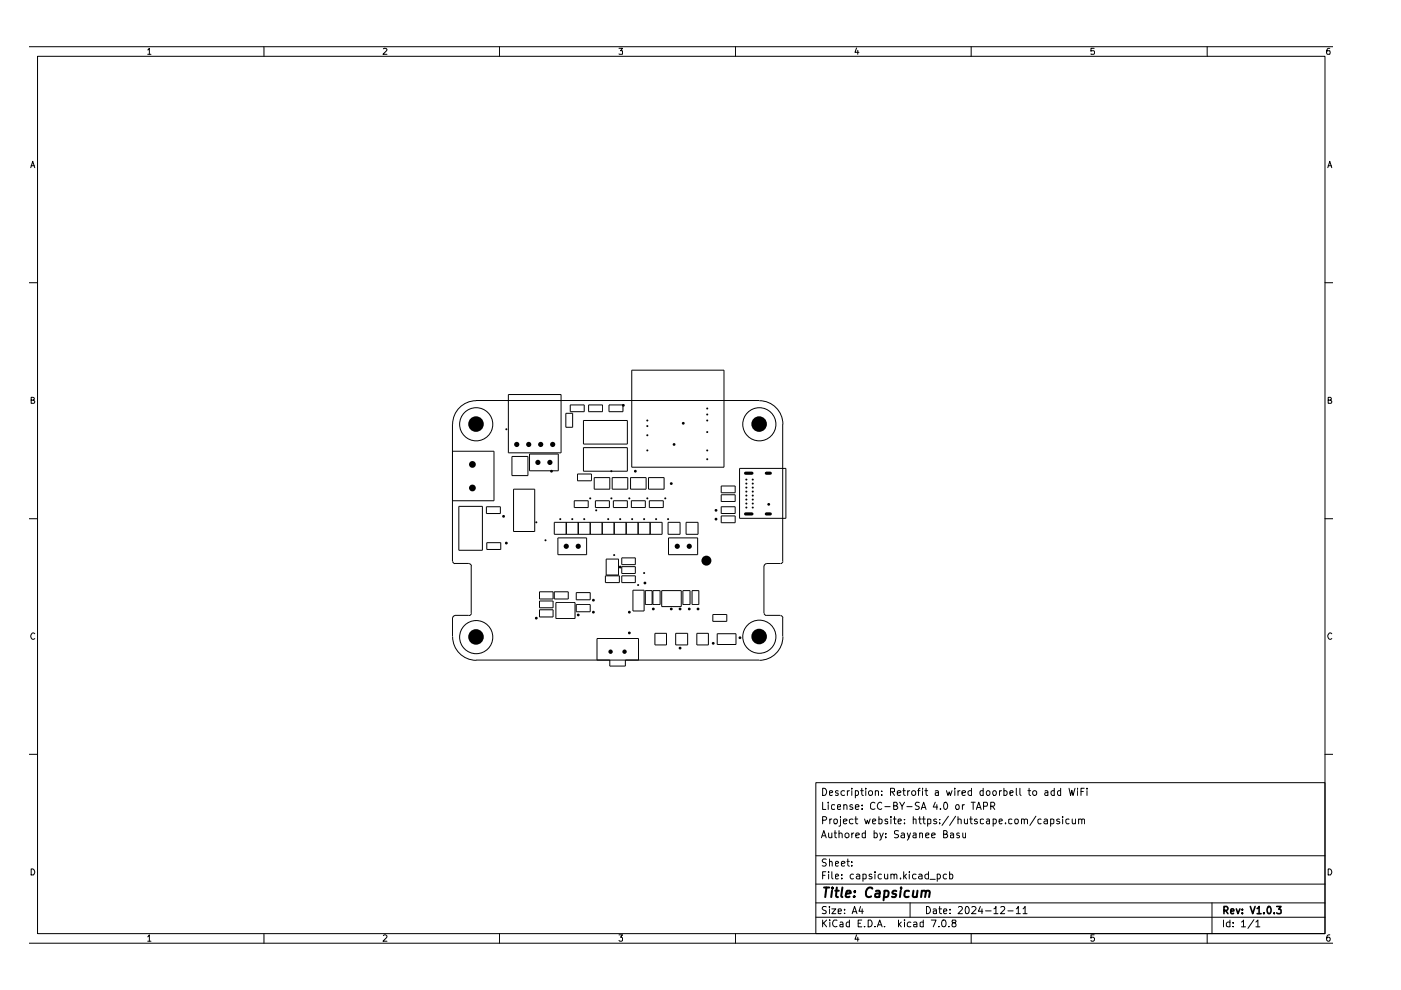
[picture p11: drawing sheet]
<svg xmlns="http://www.w3.org/2000/svg" width="297mm" height="210mm" viewBox="0 0 297 210" stroke-linecap="round" stroke-linejoin="round" font-family="sans-serif">
<g fill="none" stroke="#000" stroke-width=".21">
<path d="M6.3 9.9h276.3M8 11.9h272.9v186.1h-272.9zM31.3 10.6l.4-.4v1.3M31.3 11.5h.7M56 9.9v2M81.3 10.3l.5-.1 .2 .4-.8 .9h.8M105.9 9.9v2M131.2 10.2h.8l-.4 .6h.4v.6h-.8M156 9.9v2M181.6 10.2l-.3 .9h.8M181.9 10.7v.8M205.9 9.9v2"/>
<path d="M232 10.2h-.7v.6h.6l.2 .2-.2 .5-.6-.1M255.9 9.9v2M281.9 10.2l-.5 .1-.1 .5v.6l.6 .1v-.7h-.5l-.1 .2M6.5 35.6l.4-1.4 .5 1.4M6.6 35.1h.7M281.5 35.6l.4-1.4 .5 1.4M281.6 35.1h.7M6.3 59.9h1.7M280.9 59.9h1.7M133.9 78.5h19.6v20.6h-19.6zM6.6 84.8h.6v-.5l-.6-.1v1.3h.6l.2-.4-.4-.3M95.9 89.9v29.1"/>
<path d="M95.9 95.7h8.8v10.5h-8.8M100.9 84.9h60.1M101 85a5 5 0 0 0-5 5M107.8 83.7h11.2v12.3h-11.2zM108.5 96.8h3.4v4h-3.4zM112.3 96.3h6.1v3.5h-6.1zM120 87.6h1.4v3h-1.4zM120.9 85.9h3v1.4h-3zM123.7 89.2h9.3v4.9h-9.3zM123.7 94.9h9.3v5h-9.3zM124.8 85.9h3v1.4h-3zM129.1 85.9h3v1.4h-3z"/>
<path d="M156.8 99.3h9.8v10.6h-9.8zM161 85a5 5 0 0 1 5 5M165.9 89.9v29.1M281.6 84.8h.6v-.5l-.6-.1v1.3h.6l.2-.4-.4-.3M6.3 110h1.7M96 119v.3l.5 .2M96.4 119.5h3M97.3 107.4h5v9.3h-5zM99.4 119.5l.5 .3v.2M99.9 120v10M103.1 107.4h3v1.5h-3zM103.2 115.1h3v1.4h-3z"/>
<path d="M108.9 103.7h4.5v9h-4.5zM117.5 110.7h22.9v2.6h-22.9zM118.3 114h6.1v3.6h-6.1zM120.1 110.7v2.6M121.8 106.2h2.9v1.4h-2.9zM122.4 100.5h3v1.4h-3zM122.6 110.7v2.6M125.1 110.7v2.6M126 101.3h3.3v2.4h-3.3zM126.2 106.2h3v1.4h-3zM127.7 110.7v2.6M128.5 118.5h2.6v3.4h-2.6z"/>
<path d="M129.8 101.3h3.3v2.4h-3.3zM130 106.2h3v1.4h-3zM130.2 110.7v2.6M131.8 118.3h2.9v1.4h-2.9zM132.8 110.7v2.6M133.7 101.3h3.3v2.4h-3.3zM133.9 106.2h2.9v1.4h-2.9zM135.3 110.7v2.6M137.5 101.3h3.3v2.4h-3.3zM137.7 106.2h2.9v1.4h-2.9zM137.8 110.7v2.6M141.6 110.7h2.6v2.6h-2.6z"/>
<path d="M141.7 114h6.2v3.6h-6.2zM145.5 110.7h2.5v2.6h-2.5zM152.9 107.4h3v1.5h-3zM152.9 109.4h3v1.4h-3zM152.9 103h3v1.5h-3zM152.9 104.9h3v1.4h-3zM162 120v10M162.5 119.5h2.9M162.5 119.5l-.2 .1-.3 .4M166 119l-.1 .3-.4 .2M280.9 110h1.7M7.4 134.4a.57 .57 0 0 0-.8 0 .57 .57 0 0 0 0 .8l.3 .4 .5-.2"/>
<path d="M95.9 131v4M96 135a5 5 0 0 0 5 5M96.4 130.5h3M96.5 130.5l-.5 .3v.2M99.9 130v.3l-.5 .2M100.9 140h60.1M114.4 129.3h2.9v1.5h-2.9zM114.4 125.5h2.9v1.5h-2.9zM114.4 127.4h2.9v1.5h-2.9zM117.5 125.5h3v1.5h-3zM117.9 127.8h4v3.3h-4zM122.2 125.6h2.9v1.6h-2.9z"/>
<path d="M122.2 128.2h2.9v1.5h-2.9zM126.6 140v-4.6h8.8v4.6M128.4 122.1h2.9v1.4h-2.9zM129.3 140v1.2h3.3v-1.2M131.8 120.1h2.9v1.5h-2.9zM131.8 122.1h2.9v1.4h-2.9zM134.2 125.1h2.4v4.4h-2.4zM136.8 125.2h1.5v3h-1.5zM138.4 125.2h1.6v3h-1.6zM138.9 134.3h2.4v2.4h-2.4zM140.3 125.2h4.1v3.4h-4.1zM143.3 134.3h2.5v2.4h-2.5z"/>
<path d="M144.8 125.2h1.5v3h-1.5zM146.7 125.2h1.5v3h-1.5zM147.7 134.3h2.5v2.4h-2.5zM151.1 130.3h3v1.4h-3zM152.1 134.4h3.9v2.3h-3.9zM162 130l.1 .3 .4 .2M162.5 130.5h2.9M165.5 130.5l.2 .1 .3 .4M165.9 131v4M166 135a5 5 0 0 1-5 5M282.4 134.4a.57 .57 0 0 0-.8 0 .57 .57 0 0 0 0 .8l.3 .4 .5-.2M6.3 159.9h1.7"/>
<path d="M280.9 159.9h1.7M173 165.9h107.9v32.1h-107.9zM174.2 177.6l.5-1.5 .5 1.5M174.3 177.2h.7M174.4 173.9h.6l.3-.2v-.3l-.3-.3h-.6v1.6M174.4 170.1v1.5h.7M174.4 167.1a.77 .77 0 0 1 .9 .8 .77 .77 0 0 1-.9 .8zM175.6 170.1v.2M175.6 170.6v1M175.7 176.6v.9l.2 .1 .5-.1M175.9 168.1l.6-.1-.1-.4h-.4l-.1 .2v.6l.1 .3 .4-.1M175.9 173.7v1"/>
<path d="M176.4 173.7h-.5v.2M176.4 176.6v1M176.9 173.7h.4l.2 .2v.4l-.2 .4-.4-.1zM176.9 176.6h.5M177 170.7l-.5-.1-.2 .3 .1 .6h.6M177 176.1v1.4l.4 .1M177.5 171.1l.7-.1v-.3l-.5-.1-.2 .3v.5l.2 .2 .5-.1M177.7 167.7l-.4-.1-.2 .2 .2 .3 .4 .1v.4h-.6M177.9 176.8l.1-.1a.36 .36 0 0 1 .6 .2v.7M177.9 176.1v1.5M178.2 173.7v1.2l-.3 .3M178.2 173.1v.2"/>
<path d="M178.8 174.2l.8-.2-.1-.3h-.4l-.3 .1 .1 .8h.6M178.9 170.8l.1-.1a.36 .36 0 0 1 .6 .2v.7M178.9 170.6v1M179.1 167.7a.52 .52 0 0 0-.8 .2l.2 .7h.6M179.2 176.8l.3-.2 .3 .1 .2 .7a.47 .47 0 0 1-.4 .2 .47 .47 0 0 1-.4-.2zM179.7 167.6v1.1M180.1 167.6l-.4 .3M180.6 167.1v.2M180.6 167.6v1.1M180.6 176.6v1M180.8 170.7a.35 .35 0 0 0-.4-.1 .35 .35 0 0 0-.2 .3l.6 .5-.2 .2-.4-.1M180.8 173.7h-.4l-.3 .2 .2 .7h.5"/>
<path d="M181 176.6l-.4 .4M181.3 173.7h.6M181.4 171.1l.7-.1-.1-.3-.4-.1-.2 .3v.5l.2 .2 .4-.1M181.4 167.7l.4-.1 .2 .3-.1 .6-.1 .2-.4-.1M181.4 167.6v1.6M181.4 177.1l.8-.1-.1-.3-.4-.1-.3 .3v.6l.3 .1 .4-.1M181.4 173.1v1.3l.5 .3M182.5 167.6h.5M182.7 167.1v1.3l.3 .3M182.8 171.4v.2M182.8 170.7v.2M183.3 173.7l.3 1 .3-.8 .2 .8 .4-1"/>
<path d="M183.5 176.7l-.5-.1-.2 .2v.7l.2 .1 .5-.1M183.5 176.1v1.5M183.6 167.1v.2M183.6 167.6v1.1M184.1 167.9a.47 .47 0 0 1 .5-.3 .47 .47 0 0 1 .4 .3v.4l-.3 .4-.5-.2zM185 174.2l.7-.2-.2-.3h-.3l-.2 .1v.6l.2 .3 .4-.1M185.3 176.7l.5-.1 .2 .4-.1 .5h-.6M185.3 176.1v1.5M185.5 170.3l-.1-.1a.56 .56 0 0 0-.8 .3l.1 .9 .4 .2 .4-.2M185.6 167.8l.2-.2 .5 .2v.9M185.6 167.6v1.1M186.4 173.7h.4l.2 .2-.1 .6-.1 .2-.4-.1"/>
<path d="M186.4 173.1v1.6M186.5 176.6l.4 1M186.9 170.3a.72 .72 0 0 0-1 .4 .72 .72 0 0 0 .6 .9l.4-.2M186.9 168.5v.2M186.9 167.7v.1M187.3 176.6l-.5 1.4-.3 .1M187.6 171h1.1M187.8 177.5v.1M187.8 176.7v.2M188.2 173.7h-.4l-.2 .1 .2 .4h.4v.4h-.6M188.8 167.9l.9-.1v-.5l-.3-.2h-.6v1.6M188.9 173.1v.2"/>
<path d="M188.9 173.7v1M189.1 167.9l.6 .8M189.4 173.7h.6M189.5 170.9h.5l.2-.3-.2-.5h-.5v1.5h.6l.2-.2v-.3l-.3-.2M189.7 173.1v1.5l.3 .1M190.2 168.1l.8-.1-.1-.3-.4-.1-.3 .2 .1 .8h.6M190.4 174.2l.7-.2-.2-.3h-.3l-.2 .1v.6l.2 .3 .4-.1M190.5 176.2a.64 .64 0 0 0-.8 .1v.4l.6 .3 .2 .4a.6 .6 0 0 1-.8 .1M190.8 170.1l.5 .8 .5-.8M191.1 176.7h.6l.1 .9M191.3 170.9v.7M191.4 167.6h.5"/>
<path d="M191.6 167.1v1.3l.3 .3M191.8 177h-.5l-.3 .3 .3 .3 .5-.1M191.8 174.5v.2M191.8 173.7v.1M192.3 171h1.1M192.4 176.6l.3 1M192.4 167.6v1.1M192.9 167.6l-.5 .3M193 176.6l-.6 1.5M193.3 167.9a.47 .47 0 0 1 .4-.3 .47 .47 0 0 1 .4 .3v.4l-.3 .4-.4-.2zM193.6 176.7h.6v.9M193.6 173.7h.6v1"/>
<path d="M193.6 173.1v1.6M194.2 177h-.5l-.2 .3 .2 .3 .5-.1M194.6 167.6h.5M194.7 173.7h.6M194.9 170.2l-.6-.1-.2 .3 .2 .5 .5 .1 .1 .4-.3 .2-.5-.1M195 176.8l.2-.2 .4 .1v.9M195 173.1v1.3l.3 .3M195 176.6v1M195.1 167.1l-.4 .3v1.3M195.3 171.6l.5-1.5 .5 1.5M195.5 171.2h.7M195.6 167.1v.2"/>
<path d="M195.6 173.7h.6M195.6 167.6v1.1M195.8 173.1v1.3l.4 .3M196.1 167.6h.6M196.3 177.1l.6-.1v-.3l-.4-.1-.2 .3v.6l.2 .1 .4-.1M196.3 167.1v1.3l.4 .3M196.7 173.7h.7v.8l-.3 .2-.4-.1M196.7 173.7v1.5M197.5 177.1l.8-.1-.1-.3-.4-.1-.3 .3v.6l.3 .1 .4-.1M198.3 170.1l-.4 1h.9M198.3 167.7l.5-.1 .2 .2v.9M198.5 173.7h-.3l-.2 .1v.3l.6 .2-.1 .3h-.5"/>
<path d="M198.6 170.6v1M199 168l-.7 .1v.5h.7M199.2 174.5v.2M199.2 173.7v.1M199.4 171.4v.2M200.1 176.9h.5l.1-.2 .1-.3-.2-.3h-.5v1.5h.5l.3-.2-.1-.4-.2-.1M200.2 170.3l.2-.2a.82 .82 0 0 1 .5 .8 .82 .82 0 0 1-.5 .7l-.2-.2-.1-.4zM200.7 167.6l.3 1.1 .3-.8 .2 .8 .3-1.1M201.1 173.1l-1.4 1.9M201.5 176.7h.6l.1 .9M202.2 177l-.7 .1v.4h.7M202.4 167.1v.2"/>
<path d="M202.4 167.6v1.1M202.6 173.1l-1.3 1.9M202.7 170.8l.2-.2 .4 .1v.8l-.4 .1-.3-.2zM203.1 173.7h.4l.3 .1v.9M203.1 167.6v1.1M203.1 173.1v1.6M203.4 176.7h-.5v.3l.4 .1 .2 .4-.2 .1-.4-.1M203.5 167.6l-.4 .3M204 168.1l.7-.1-.1-.3-.4-.1-.2 .2v.8h.6M204 170.6v1M204.1 176.6v.9l.2 .1 .4-.1M204.5 173.7v.7a.37 .37 0 0 0 .3 .3 .37 .37 0 0 0 .3-.2"/>
<path d="M204.5 170.6l-.5 .3M204.7 176.6v1M205.1 173.7v1M205.6 173.7h.6M205.8 173.1v1.3l.4 .3M205.9 170.1h.9M206 167.7a.52 .52 0 0 0-.8 .2l.2 .7h.6M206 167.1v1.6M206.3 170.1v1.5M207 171.6l.5-1.5 .5 1.5M207.2 173.7h-.4l-.2 .1 .1 .3 .6 .2-.1 .3h-.6M207.2 171.2h.7"/>
<path d="M208.4 167.7l-.4-.1-.2 .3 .1 .7h.5M208.4 167.1v1.6M208.5 173.7h-.6v.8l.2 .2 .4-.1M208.5 170.9h.8v-.7l-.8-.1v1.5M209.1 167.9l.3-.3h.2l.3 .3v.4l-.3 .4-.4-.2zM209.2 173.7h.4l.2 .1v.9M209.8 174l-.7 .2 .2 .5 .5-.1M210.1 170.9h.6a.47 .47 0 0 0 .2-.4 .47 .47 0 0 0-.2-.4h-.6v1.5M210.4 170.9l.5 .7M210.5 167.9l.2-.3h.3l.2 .3v.4l-.2 .4-.4-.2zM210.6 173.7h.4l.2 .2v.6l-.2 .2-.4-.1M210.6 173.7v1.5"/>
<path d="M211.8 174.2l.7-.2-.2-.3h-.3l-.2 .1v.6l.2 .3 .4-.1M211.9 167.6v1.1M212.3 167.6l-.4 .3M212.9 167.7l.4-.1 .2 .3-.1 .6-.1 .2-.4-.1M212.9 167.1v1.6M213.2 174.5v.2M214.1 168.1l.7-.1-.2-.4h-.3l-.2 .2v.6l.2 .3 .4-.1M214.5 173.7h-.6v.8l.2 .2 .4-.1M215.2 173.7h.4l.3 .2v.4l-.3 .4-.4-.1zM215.5 167.1v1.3l.1 .3M216.2 167.1v1.3l.3 .3M216.6 173.7h.4l.2 .1v.9"/>
<path d="M216.6 173.7v1M217.2 173.8l.2-.1 .4 .1v.9M217.9 167.6h.6M218.2 167.1v1.3l.3 .3M218.9 167.9a.47 .47 0 0 1 .5-.3 .47 .47 0 0 1 .4 .3v.4l-.3 .4-.5-.2zM219.6 173.1l-1.2 1.9M220.7 173.7h-.4l-.3 .2 .1 .6 .2 .2 .4-.1M221.4 173.7h.4l.3 .1v.9M221.6 167.7l.4-.1 .2 .2v.9M222.1 174l-.8 .2 .3 .5 .5-.1M222.2 168l-.5 .1-.2 .2 .2 .4 .5-.1M222.8 173.7h.6v.8l-.2 .2-.4-.1"/>
<path d="M222.8 173.7v1.5M223.5 167.7l-.4-.1-.3 .3 .1 .6 .2 .2 .4-.1M223.5 167.1v1.6M224.6 173.7h-.3l-.3 .1 .1 .3 .6 .2-.1 .3h-.6M224.9 167.7l-.4-.1-.3 .3 .1 .6 .2 .2 .4-.1M224.9 167.1v1.6M225.3 173.1v.2M225.3 173.7v1M226.7 173.7h-.5l-.2 .2 .1 .6 .1 .2 .5-.1M226.7 167.1l.3 1.6 .2-1.1 .3 1.1 .4-1.6M227.3 173.7l.1 .9 .4 .1 .2-.2M228 173.7v1"/>
<path d="M228.4 167.1v.2M228.4 167.6v1.1M228.7 173.7h.4l.3 .1v.9M228.7 173.7v1M229.2 167.8h.5M229.4 173.8l.1-.1 .5 .1v.9M229.9 167.1h-.7v1.6M230.5 167.1v.2M230.5 167.6v1.1M6.3 200h276.3M6.6 184.2a.71 .71 0 0 1 .7 .5 .71 .71 0 0 1-.2 .8h-.5zM31.3 198.6l.4-.4v1.4"/>
<path d="M31.3 199.6h.7M56 198v2M81.3 198.4l.1-.2h.4l.2 .4-.8 1h.8M105.9 198v2M131.2 198.2h.8l-.4 .5 .4 .2v.5l-.3 .2h-.3l-.2-.2M156 198v2M173 194.5h107.9M173 191.4h107.9M173 187.5h107.9M173 181.4h107.9M174.4 195.1v1.4M174.4 185.6h.5"/>
<path d="M174.6 195.7l.7 .8M175.1 184.8h-.7v1.6M175.2 192.3l-.6-.1-.3 .3 .3 .5 .5 .1v.5h-.8M175.2 182.2l-.6-.1-.3 .4 .3 .4h.3l.2 .1 .1 .4-.3 .2h-.6M175.3 195.1l-.9 .8M175.7 184.8v.2M175.7 185.3v1.1M175.9 192.2v.2M175.9 182.8l.1-.2 .4 .1v.9M175.9 182.1v1.5M175.9 192.7v1M175.9 195.1v.1"/>
<path d="M175.9 195.5v1M176.4 192.7h.8l-.8 1h.8M176.4 184.8v1.3l.2 .3M177.1 185.8l.7-.1-.2-.4-.4 .1-.1 .7 .2 .3 .4-.1M177.1 183.1l.7-.1-.2-.4-.4 .1-.1 .7 .2 .2h.4M177.5 195.2l-.6-.1a.74 .74 0 0 0-.4 .9 .74 .74 0 0 0 1 .4M177.7 193.2l.7-.1-.2-.4-.5 .1v.8h.6M178.1 195.6h.5l.1 .9M178.4 183.1l.8-.1-.1-.3-.5-.1-.2 .3 .1 .7h.6M178.5 186.2v.2M178.5 185.4v.2M178.7 195.9l-.6 .1v.2l.1 .3 .5-.1"/>
<path d="M179.1 193.6v.1M179.1 192.8v.2M179.6 182.6h.5M179.7 182.1v1.3l.4 .2M180.1 195.6l-.4-.1-.3 .3 .1 .6h.6M180.1 195.1v1.4M180.6 183.5v.1M180.6 182.7v.2M180.7 193.7l.5-1.5 .5 1.5M180.8 193.3h.7M180.9 185.4l-.4-.1-.2 .3v.6l.2 .2 .4-.1M181.6 198.2l-.3 .9h.8"/>
<path d="M181.6 185.4h.6l.1 1M181.9 198.7v.9M181.9 195.7h.6M182.3 185.7l-.5 .1-.3 .2 .3 .4 .5-.1M182.5 192.2l-.4 1h.9M182.7 195.1h-.8v1.4h.8M182.8 192.7v1M183 185.4l.4-.1 .2 .2v.7l-.2 .2-.4-.1M183 185.3v1.6M183.3 196.4v.1M184.1 195.1h.5a.78 .78 0 0 1 .3 .9 .78 .78 0 0 1-.8 .5zM184.8 185.4a.36 .36 0 0 0-.6 .2l.7 .4-.2 .4-.5-.1"/>
<path d="M185.5 196.4v.1M185.5 184.8v.2M185.5 185.3v1.1M186 196.5l.5-1.4 .5 1.4M186.2 196.1h.7M186.9 185.4l-.5-.1-.2 .3 .1 .6 .1 .2 .5-.1M187.5 196.4v.1M187.5 185.3v.8a.37 .37 0 0 0 .3 .3 .37 .37 0 0 0 .4-.2M188.2 185.3v1.1M188.9 185.5l.1-.1a.36 .36 0 0 1 .6 .2v.8M188.9 185.3v1.1M189.6 185.6l.1-.3 .4 .1 .1 1"/>
<path d="M190.5 195.1v1.4M190.7 196l.4 .5M190.9 186.2v.2M191.1 195.5l-.6 .6M191.6 184.8v1.6M191.8 195.1v.1M191.8 195.5v1M191.8 185.8l.4 .6M192.2 185.3l-.6 .6M192.8 184.8v.2M192.8 185.3v1.1M193 191.4v3.1"/>
<path d="M193.1 195.6l-.4-.1-.3 .3v.6h.7M193.7 195.6h.6l.1 .9M194.2 185.4l-.5-.1-.2 .3v.4l.2 .4 .5-.1M194.4 195.9l-.7 .1v.4h.7M194.8 185.4h.6l.1 1M195.5 185.7l-.5 .1-.3 .2 .3 .4 .5-.1M195.7 195.6l-.4-.1-.2 .2v.7h.6M195.7 195.1v1.4M196.4 192.2a.77 .77 0 0 1 .9 .8 .77 .77 0 0 1-.9 .7zM196.8 185.4a.52 .52 0 0 0-.7 .2l.2 .7h.5M196.8 184.8v1.6M197.2 186.4h1.1"/>
<path d="M197.4 195.1h1.1l-.6 1.4M197.9 192.8h.6v.9M198.5 193.1l-.6 .1v.4h.6M198.7 185.4l.4-.1 .3 .3v.4l-.3 .4-.4-.1M198.7 185.3v1.6M199.1 196.4v.1M199.1 192.7h.5M199.2 192.2v1.3l.4 .2M199.8 195.2l.5-.1a.84 .84 0 0 1-.2 1.4l-.3-.1-.2-.4zM200.1 193.2l.6-.1-.1-.4-.4 .1-.1 .7 .1 .2 .5-.1M200.7 185.4l-.5-.1-.2 .3v.4l.2 .4 .5-.1M201.2 196.4v.1"/>
<path d="M201.3 185.4l.5-.1 .2 .3-.1 .7h-.6M201.3 184.8v1.6M201.4 193.6v.1M201.4 192.8v.2M202.1 195.7l-.3-.3 .1-.3h.6l.2 .2a.63 .63 0 0 1-.8 .4v.7h.7a.52 .52 0 0 0-.2-.7M203.2 192.4l.2-.2h.4a.45 .45 0 0 1 .2 .7l-.9 .8h.9M204.7 192.4l.3-.2a.88 .88 0 0 1 .1 1.5l-.4-.1zM205.9 198v2M206.1 192.4l.1-.2h.4l.2 .2 .1 .3-.9 1h.9M207.9 192.2l-.5 1h1M208.2 192.7v1M209 193.1h1.1"/>
<path d="M210.7 192.7l.5-.5v1.5M210.7 193.7h.9M212.2 192.4l.6-.2 .1 .1 .1 .4-.9 1h.9M213.7 193.1h1.1M215.5 192.7l.4-.5v1.5M215.5 193.7h.8M216.9 192.7l.4-.5v1.5M216.9 193.7h.9M232 198.2h-.7v.7l.2-.2h.3l.3 .3v.3l-.3 .3h-.3l-.2-.2M255.9 198v2M257 191.4v6.6M259.4 195.1v1.4"/>
<path d="M260.8 195.6l-.5-.1-.3 .3 .1 .6h.7M260.8 195.1v1.4M261.5 196.4v.1M261.5 195.6v.1M263.2 195.5l.5-.4v1.4M263.2 196.5h.9M265.9 195l-1.3 1.8M266.3 195.5l.4-.4v1.4M266.3 196.5h.8M281.6 184.2a.71 .71 0 0 1 .7 .5 .71 .71 0 0 1-.2 .8h-.5zM281.9 198.2l-.5 .2a.92 .92 0 0 0 .1 1.2l.4-.1 .1-.5-.2-.3h-.3l-.2 .3"/>
<circle cx="101" cy="90" r="3.5"/>
<circle cx="161" cy="90" r="3.5"/>
<circle cx="101" cy="135.1" r="3.5"/>
<circle cx="161" cy="135" r="3.5"/>
</g>
<g fill="none" stroke="#000" stroke-width=".34">
<path d="M259.5 193h.6a.47 .47 0 0 0 .3-.4 .47 .47 0 0 0-.3-.4h-.6v1.5M259.8 193l.5 .7M260.9 193.2l.7-.1-.1-.4-.5 .1-.1 .7 .2 .2 .4-.1M262.1 192.7l.4 1 .4-1M263.4 193.5v.2M263.4 192.8v.2M265.1 192.2l.5 1.5 .5-1.5M266.5 192.6l.5-.4v1.5M266.5 193.7h.9M268 193.5v.2M268.8 192.3l.2-.1a.89 .89 0 0 1 .3 1.4l-.1 .1a.78 .78 0 0 1-.6-.6 .78 .78 0 0 1 .2-.7zM270.2 193.5v.2"/>
<path d="M270.7 192.2h.9l-.5 .6 .5 .2v.5l-.2 .2-.7-.2"/>
</g>
<g fill="none" stroke="#000" stroke-width=".42">
<path d="M174.7 188.2h1.1M175.2 188.2l-.2 2M176.4 188.8l-.2 1.4M176.5 188.2v.2M177.1 188.8h.7M177.4 188.2l-.2 1.7 .5 .3M178.6 188.2l-.2 1.7 .2 .3M179.4 189.5l1-.1-.1-.5h-.8l-.2 1 .2 .3 .6-.1M181.1 190l.1 .1h-.2l.1-.1v.2M181.2 188.9v.3M185 188.4a.63 .63 0 0 0-1.1 .1 1.18 1.18 0 0 0 0 1.6l.5 .1 .3-.2M185.7 188.9h.8l-.1 1.3"/>
<path d="M186.6 189.4h-.7l-.4 .3v.4h1M187.5 188.9a.64 .64 0 0 1 .8 .1v1l-.4 .2-.5-.1M187.6 188.8l-.3 2.1M190 188.9l-.5-.1-.3 .4 .1 .2 .6 .2 .1 .2-.1 .3h-.8M191 188.8l-.2 1.4M191.1 188.2v.2M192.7 188.9l-.5-.1-.3 .2-.1 1a.64 .64 0 0 0 .9 .1M193.7 188.8l-.2 1.1a.49 .49 0 0 0 .9 .1M194.5 188.8l-.1 1.4M195.5 189l.2-.2 .5 .1-.1 1.3M195.5 188.8l-.2 1.4M196.3 189.2l.3-.4 .5 .1-.1 1.3"/>
</g>
<g fill="#000">
<path d="M107.3 90.8l.3 .2-.1 .2-.4-.2zM116.7 99.7h.4v.4h-.4zM129.5 99.7l.3 .2-.1 .2-.3-.2zM132 85.7h.4v.5h-.4zM134.5 99.7h.4v.4h-.4zM137.1 92.1l.4 .2-.2 .2-.3-.2zM137.1 89l.4 .2-.2 .1-.3-.1zM137.1 95.3l.4 .2-.2 .2-.3-.2zM137.1 90.2l.4 .1-.2 .2-.3-.2zM142.7 94h.4v.5h-.4zM144.7 89.5h.4v.5h-.4zM149.8 91.4l.4 .2-.2 .2-.3-.2z"/>
<path d="M149.8 86.4l.4 .2-.2 .2-.3-.2zM149.8 95.3l.4 .2-.2 .2-.3-.2zM149.8 97.2l.4 .2-.2 .2-.3-.2zM149.8 89l.4 .2-.2 .1-.3-.1zM149.8 87.7l.4 .2-.2 .2-.3-.2zM106.6 109.3h.4v.4h-.4zM107.2 114.9h.4v.5h-.4zM113.6 110.6l.3 .1-.1 .2-.3-.2zM115.6 114.4l.3 .2-.1 .1-.4-.1zM118.7 109.9l.3 .2-.1 .2-.3-.2zM121.2 109.9l.3 .2-.1 .2-.3-.2zM123.8 109.9l.3 .2-.1 .2-.3-.2z"/>
<path d="M125 105.5l.3 .2-.1 .2-.3-.2zM126.3 108l.3 .2-.1 .2-.3-.2zM128.8 109.9l.4 .2-.2 .2-.3-.2zM129.5 105.5l.3 .2-.1 .2-.3-.2zM130.1 117.5l.3 .2-.1 .2-.3-.2zM131.4 109.9l.3 .2-.1 .2-.3-.2zM133.3 105.5l.3 .2-.1 .2-.3-.2zM133.9 109.9l.3 .2-.1 .2-.3-.2zM136.5 109.9l.3 .2-.1 .2-.3-.2zM137.1 105.5l.4 .2-.2 .2-.3-.2zM139 109.9l.3 .2-.1 .2-.3-.2zM141 105.5l.3 .2-.1 .2-.4-.2z"/>
<path d="M141.5 109.9l.4 .2-.2 .2-.3-.2zM142.1 102.3h.4v.5h-.4zM151.6 109.8h.4v.5h-.4zM151.6 108h.4v.4h-.4zM158.1 103.2l.4 .2-.2 .2-.3-.2zM158.1 102.3l.4 .2-.2 .2-.3-.2zM158.1 101.5l.4 .2-.2 .2-.3-.2zM158.1 106.6l.4 .2-.2 .2-.3-.2zM158.1 105.7l.4 .2-.2 .2-.3-.2zM158.1 104.9l.4 .2-.2 .2-.3-.2zM158.1 104l.4 .2-.2 .2-.3-.2zM158.1 107.4l.4 .2-.2 .2-.3-.2z"/>
<path d="M159.5 104.9l.3 .2-.1 .2-.3-.2zM159.5 105.7l.3 .2-.1 .2-.3-.2zM159.5 101.5l.3 .2-.1 .2-.3-.2zM159.5 102.3l.3 .2-.1 .2-.3-.2zM159.5 103.2l.3 .2-.1 .2-.3-.2zM159.5 104l.3 .2-.1 .2-.3-.2zM159.5 106.6l.3 .2-.1 .2-.3-.2zM159.5 107.4l.3 .2-.1 .2-.3-.2zM162.8 106.7h.4v.5h-.4zM113.5 130.8h.4v.5h-.4zM122.4 130.2h.4v.4h-.4zM125.6 127h.4v.5h-.4z"/>
<path d="M125.6 129.6h.4v.4h-.4zM131.3 120h.4v.4h-.4zM133.2 134h.4v.4h-.4zM133.2 129.6h.4v.4h-.4zM135.2 123.8l.3 .2-.1 .2-.3-.2zM136.5 121.3l.3 .2-.1 .2-.3-.2zM136.5 123.4h.4v.4h-.4zM138.3 128.9h.4v.4h-.4zM142.1 128.9h.4v.4h-.4zM144 137.2h.4v.4h-.4zM144 128.9h.4v.4h-.4zM145.9 128.9h.4v.4h-.4z"/>
<path d="M147.8 128.9h.4v.4h-.4zM151 136.2h.4v.4h-.4zM156.7 135h.4v.4h-.4z"/>
<circle cx="100.2" cy="98.5" r=".72"/>
<circle cx="100.9" cy="89.9" r="1.65"/>
<circle cx="109.6" cy="94.2" r=".55"/>
<circle cx="112.1" cy="94.2" r=".55"/>
<circle cx="114" cy="98" r=".55"/>
<circle cx="114.6" cy="94.2" r=".55"/>
<circle cx="116.6" cy="98" r=".55"/>
<circle cx="117.2" cy="94.2" r=".55"/>
<circle cx="161" cy="89.9" r="1.65"/>
<circle cx="100.2" cy="103.5" r=".72"/>
<circle cx="120.1" cy="115.8" r=".55"/>
<circle cx="122.6" cy="115.8" r=".55"/>
<circle cx="143.6" cy="115.8" r=".55"/>
<circle cx="146.1" cy="115.8" r=".55"/>
<circle cx="149.8" cy="118.9" r="1.06"/>
<circle cx="100.9" cy="135" r="1.65"/>
<circle cx="129.5" cy="138.2" r=".47"/>
<circle cx="132.4" cy="138.2" r=".47"/>
<circle cx="161" cy="135" r="1.65"/>
</g>
<path d="M158.1 100.3h1.3M158.1 109h1.3M162.5 100.3h.8M162.5 109h.8" fill="none" stroke="#000" stroke-width=".68"/>
</svg>
